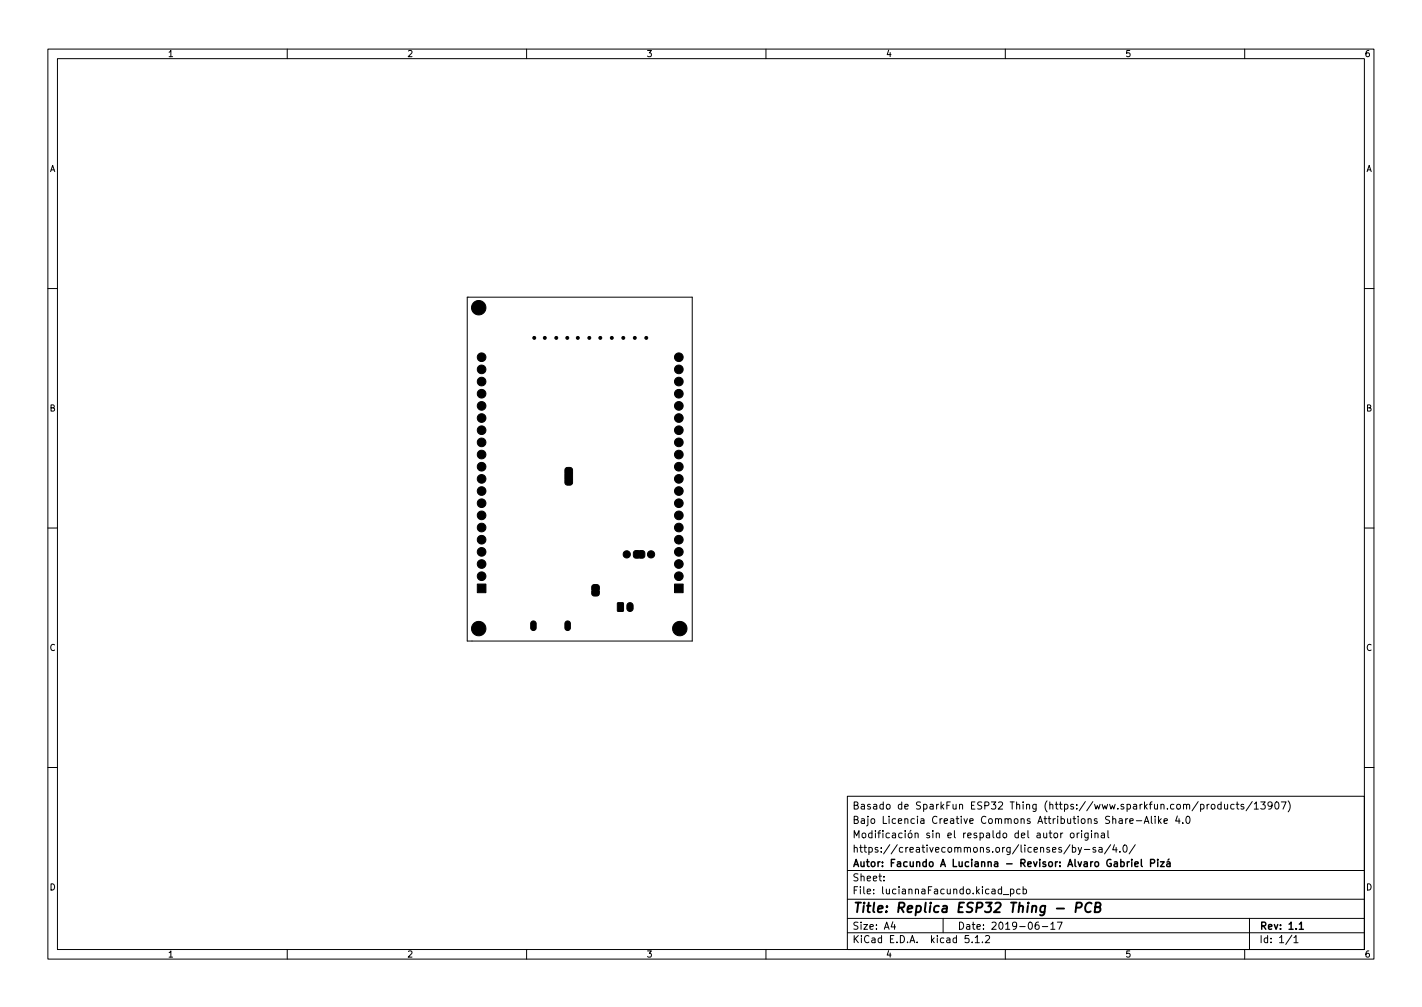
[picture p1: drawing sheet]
<svg xmlns="http://www.w3.org/2000/svg" width="297mm" height="210mm" viewBox="0 0 297 210" stroke-linecap="round" stroke-linejoin="round" font-family="sans-serif">
<defs><g id="words">
<text font-size="2.8" x="178" y="190.6">Title: Replica ESP32 Thing - PCB</text>
<g font-size="2.1">
<text x="178" y="172">Bajo Licencia Creative Commons Attributions Share-Alike 4.0</text>
<text x="178" y="169">Basado de SparkFun ESP32 Thing (https://www.sparkfun.com/products/13907)</text>
<text x="178" y="178">https://creativecommons.org/licenses/by-sa/4.0/</text>
<text x="178" y="175">Modificación sin el respaldo del autor original</text>
<text x="178" y="184">Sheet:</text>
<text x="178" y="181">Autor: Facundo A Lucianna - Revisor: Alvaro Gabriel Pizá</text>
<text x="178" y="186.7">File: luciannaFacundo.kicad_pcb</text>
<text x="178" y="196.9">KiCad E.D.A. kicad 5.1.2</text>
<text x="178" y="194.1">Size: A4</text>
<text x="200" y="194.1">Date: 2019-06-17</text>
<text x="263" y="194.1">Rev: 1.1</text>
<text x="263" y="196.9">Id: 1/1</text>
</g>
<g font-size="1.8">
<text x="35" y="11.9">1</text>
<text x="85" y="11.9">2</text>
<text x="135" y="11.9">3</text>
<text x="185" y="11.9">4</text>
<text x="235" y="11.9">5</text>
<text x="285" y="11.9">6</text>
<text x="10.3" y="35.9">A</text>
<text x="285.3" y="35.9">A</text>
<text x="10.3" y="85.9">B</text>
<text x="285.3" y="85.9">B</text>
<text x="10.3" y="135.9">C</text>
<text x="285.3" y="135.9">C</text>
<text x="10.3" y="185.9">D</text>
<text x="285.3" y="185.9">D</text>
<text x="35" y="199.9">1</text>
<text x="85" y="199.9">2</text>
<text x="135" y="199.9">3</text>
<text x="185" y="199.9">4</text>
<text x="235" y="199.9">5</text>
<text x="285" y="199.9">6</text>
</g>
</g></defs>
<g fill="none" stroke="#000" stroke-width=".21">
<path d="M10 10.2h277v190.1h-277zM12 12.2h273v186.1h-273zM60 10.2v2M110 10.2v2M160 10.2v2M210 10.2v2M260 10.2v2M10 60.2h2M97.6 62h47v71.8h-47zM285 60.2h2M10 110.2h2M285 110.2h2"/>
<path d="M10 160.2h2M177 166.3h108v32h-108zM220.3 174l.3-.1 .3 .3v.4l-.3 .3h-.3l-.2-.3zM221.6 173.9v1M222 173.9l-.4 .3M223.5 176.4l-1.3 1.9M223.7 174l.4-.1 .3 .3v.4l-.3 .3h-.4l-.1-.3zM224 177l.4-.1 .3 .3-.1 .7h-.6M224 176.4v1.5M225 173.9v1M225.2 176.9l.4 1M225.4 173.9l-.4 .3"/>
<path d="M225.9 176.9l-.5 1.4-.2 .1M225.9 173.4v.2M225.9 173.9v1M226.5 177.4h1.1M227.3 173.9v1.2l-.3 .3h-.4M227.3 174l-.4-.1-.3 .3 .1 .7h.6M228 173.4v.2M228 173.9v1M228.7 174.1l.2-.2 .4 .1 .1 .9M228.7 173.9v1M228.9 177l-.4-.1-.2 .2 .1 .3 .5 .1v.4h-.6M229.6 177h.5l.1 .9"/>
<path d="M230.1 174h.5l.1 .9M230.2 177.3l-.5 .1-.2 .2 .2 .3h.5M230.7 174.3l-.5 .1-.2 .2 .2 .3h.5M231.4 173.4v1.3l.2 .2M232 176.4l-1.3 1.9M232.8 176.4l-.4 1h1M233.1 176.9v1M233.9 177.8v.1M234.7 176.6l.2-.2a.8 .8 0 0 1 .6 .8 .8 .8 0 0 1-.6 .7l-.2-.1-.1-.4zM235.6 170.9l-.5 .3M236 171.4l.7-.1-.1-.3-.4-.1-.2 .2 .1 .8h.5M237.1 176.4l-1.2 1.9"/>
<path d="M237.4 171.4h1.1M239 171.9l.5-1.5 .5 1.5M239.1 171.5h.8M240.5 170.4v1.3l.2 .2M241.3 170.4v.2M241.3 170.9v1M242 170.4v1.5M242.1 171.4l.5 .5M242.6 170.9l-.6 .6M243.1 171.4l.8-.1-.1-.3-.4-.1-.3 .2 .1 .8h.6M245.9 170.4l-.3 1h.9M246.3 170.9v1"/>
<path d="M247.1 171.8v.1M247.9 170.6l.2-.2a.8 .8 0 0 1 .5 .8 .8 .8 0 0 1-.5 .7l-.2-.1-.2-.4zM252.1 167.9v1M252.6 167.9l-.5 .3M253.1 168l.4-.1 .3 .3v.4l-.3 .3h-.4l-.1-.3zM255.1 168l-.5-.1-.2 .3 .1 .7h.6M255.1 167.4v1.5M255.8 167.9l.1 1h.3l.2-.1M256.4 167.9v1M257.8 168l-.4-.1-.3 .3 .1 .7h.6M258.2 167.9h.6M258.4 167.4v1.3l.4 .2"/>
<path d="M259.8 168l-.4-.1-.2 .2 .1 .3 .5 .1v.4h-.6M261.6 167.4l-1.3 1.9M262 167.9l.4-.5v1.5M262 168.9h.9M263.4 167.4h.9l-.5 .6 .4 .1v.7l-.2 .1-.6-.1M265.7 168.1l-.3 .3h-.3l-.2-.3 .1-.6 .4-.1 .2 .2a.99 .99 0 0 1-.3 1.3h-.3M266.4 167.6l.2-.2a.8 .8 0 0 1 .6 .8 .8 .8 0 0 1-.6 .7l-.2-.1-.1-.4zM267.6 167.4h1l-.6 1.5M269.1 167.2a1.72 1.72 0 0 1 0 2.3M285 160.2h2M60 198.3v2M110 198.3v2"/>
<path d="M160 198.3v2M177 194.8h108M177 191.8h108M177 187.8h108M177 181.8h108M184.6 183.8v.1M184.6 183v.1M186.5 192.5l-.4 1h1M186.9 193v1M197 191.8v3M202.4 195.3h-.8v.7l.2-.1 .5 .1 .1 .2v.5l-.3 .1-.5-.1M203.1 196.7v.1"/>
<path d="M203.7 195.8l.4-.5v1.5M203.7 196.8h.9M205.2 196.7v.1M205.9 195.5l.5-.2 .3 .5-.9 1h.9M209.2 185.7l-.4-.1-.3 .3 .1 .7h.6M209.2 185.1v1.5M209.6 186.8h1.1M210 198.3v2M211.1 185.7l.4-.1 .3 .3-.2 .7h-.5M211.1 185.6v1.5M213.1 185.7l-.5-.1-.2 .3 .1 .7h.6M213.7 185.7l.4-.1 .3 .3-.1 .7h-.6"/>
<path d="M213.7 185.1v1.5M216.9 192.5l-.4 .1a1.01 1.01 0 0 0 0 1.4l.5-.1 .1-.5-.3-.3-.4 .1-.2 .2M217.7 193.5h1.2M219.5 193l.4-.5v1.5M219.5 194h.9M220.9 192.5h1l-.7 1.5M260 198.3v2M261 191.8v6.5M269.9 195.3l-1.3 1.9M270.3 195.8l.4-.5v1.5M270.3 196.8h.8"/>
</g>
<g fill="none" stroke="#000" stroke-width=".3">
<path d="M235.9 179.9l-.4 .3M236.4 179.4v.2M236.4 179.9v1M238.4 179.4v1.3l.2 .2M241.8 179.4v.2M241.8 179.9v1M242.4 179.9h.8l-.8 1h.8M244.2 179.4l-.2 .2M237.1 180.4l.7-.1-.1-.3-.4-.1-.2 .2v.8h.6M240.3 180.2l.8-.1 .1-.2-.1-.3-.8-.2v1.5M243.8 180h.5l.1 .9M244.4 180.3l-.5 .1-.2 .2 .2 .3h.5"/>
<path d="M271.4 193l.4-.5v1.5M271.4 194h.9"/>
</g>
<path d="M224.8 189.5h.7l.3-.2a.51 .51 0 0 0-.1-.8h-.8l-.2 2M228 188.7a.88 .88 0 0 0-1-.1 .88 .88 0 0 0-.3 1 .69 .69 0 0 0 .3 .8 .69 .69 0 0 0 .8-.1M228.8 189.4h.7l.3-.2 .1-.4-.1-.2-.9-.1-.2 2h.7l.3-.2a.53 .53 0 0 0 0-.8l-.2-.1" fill="none" stroke="#000" stroke-width=".4"/>
<g fill="#000" stroke="#000" stroke-width=".21">
<path d="M118.2 97.7l.9-.1 .5 .4v2.8l-.4 .5h-.8l-.4-.4v-2.8zM132.5 115.1l.4-.2 1.5 .1 .3 .4-.1 .9-.4 .2h-1.6l-.3-.5v-.6zM99.7 121.9h1.8v1.8h-1.8zM111 129.8l.4-.2 .5 .3 .1 1.2a.58 .58 0 0 1-.6 .6 .58 .58 0 0 1-.6-.6l.1-1zM118.2 129.8l.4-.2 .5 .3 .1 1.2a.58 .58 0 0 1-.6 .6 .58 .58 0 0 1-.6-.6v-1zM123.8 122.2l.9-.1 .4 .2 .1 1.7-.3 .4h-.8l-.4-.3-.1-1.5zM129 125.9h1.2v1.7h-1.2zM131.1 126l.5-.2 .5 .2 .1 .3 .1 .8a.65 .65 0 0 1-.7 .6 .65 .65 0 0 1-.7-.6l.1-.8zM140.9 121.9h1.8v1.8h-1.8z"/>
<circle cx="100" cy="64.2" r="1.51"/>
<circle cx="100.6" cy="79.7" r=".9"/>
<circle cx="100.6" cy="77.1" r=".9"/>
<circle cx="100.6" cy="74.6" r=".9"/>
<circle cx="111.6" cy="70.5" r=".3"/>
<circle cx="113.8" cy="70.5" r=".3"/>
<circle cx="116.2" cy="70.5" r=".3"/>
<circle cx="118.5" cy="70.5" r=".3"/>
<circle cx="120.7" cy="70.5" r=".3"/>
<circle cx="123.1" cy="70.5" r=".3"/>
<circle cx="125.4" cy="70.5" r=".3"/>
<circle cx="127.8" cy="70.5" r=".3"/>
<circle cx="130.2" cy="70.5" r=".3"/>
<circle cx="132.6" cy="70.5" r=".3"/>
<circle cx="135" cy="70.5" r=".3"/>
<circle cx="141.8" cy="74.6" r=".9"/>
<circle cx="141.8" cy="79.7" r=".9"/>
<circle cx="141.8" cy="77.1" r=".9"/>
<circle cx="100.6" cy="100" r=".9"/>
<circle cx="100.6" cy="92.4" r=".9"/>
<circle cx="100.6" cy="94.9" r=".9"/>
<circle cx="100.6" cy="97.5" r=".9"/>
<circle cx="100.6" cy="89.8" r=".9"/>
<circle cx="100.6" cy="87.3" r=".9"/>
<circle cx="100.6" cy="84.8" r=".9"/>
<circle cx="100.6" cy="82.2" r=".9"/>
<circle cx="141.8" cy="100" r=".9"/>
<circle cx="141.8" cy="87.3" r=".9"/>
<circle cx="141.8" cy="97.5" r=".9"/>
<circle cx="141.8" cy="94.9" r=".9"/>
<circle cx="141.8" cy="84.8" r=".9"/>
<circle cx="141.8" cy="92.4" r=".9"/>
<circle cx="141.8" cy="82.2" r=".9"/>
<circle cx="141.8" cy="89.8" r=".9"/>
<circle cx="100.6" cy="115.2" r=".9"/>
<circle cx="100.6" cy="110.2" r=".9"/>
<circle cx="100.6" cy="105.1" r=".9"/>
<circle cx="100.6" cy="102.5" r=".9"/>
<circle cx="100.6" cy="117.8" r=".9"/>
<circle cx="100.6" cy="112.7" r=".9"/>
<circle cx="100.6" cy="107.6" r=".9"/>
<circle cx="130.9" cy="115.8" r=".75"/>
<circle cx="136" cy="115.7" r=".75"/>
<circle cx="141.8" cy="115.2" r=".9"/>
<circle cx="141.8" cy="105.1" r=".9"/>
<circle cx="141.8" cy="102.5" r=".9"/>
<circle cx="141.8" cy="107.6" r=".9"/>
<circle cx="141.8" cy="117.8" r=".9"/>
<circle cx="141.8" cy="112.7" r=".9"/>
<circle cx="141.8" cy="110.2" r=".9"/>
<circle cx="100" cy="131.2" r="1.51"/>
<circle cx="100.6" cy="120.3" r=".9"/>
<circle cx="141.8" cy="120.3" r=".9"/>
<circle cx="142" cy="131.2" r="1.51"/>
</g>
<use href="#words"/>
</svg>
